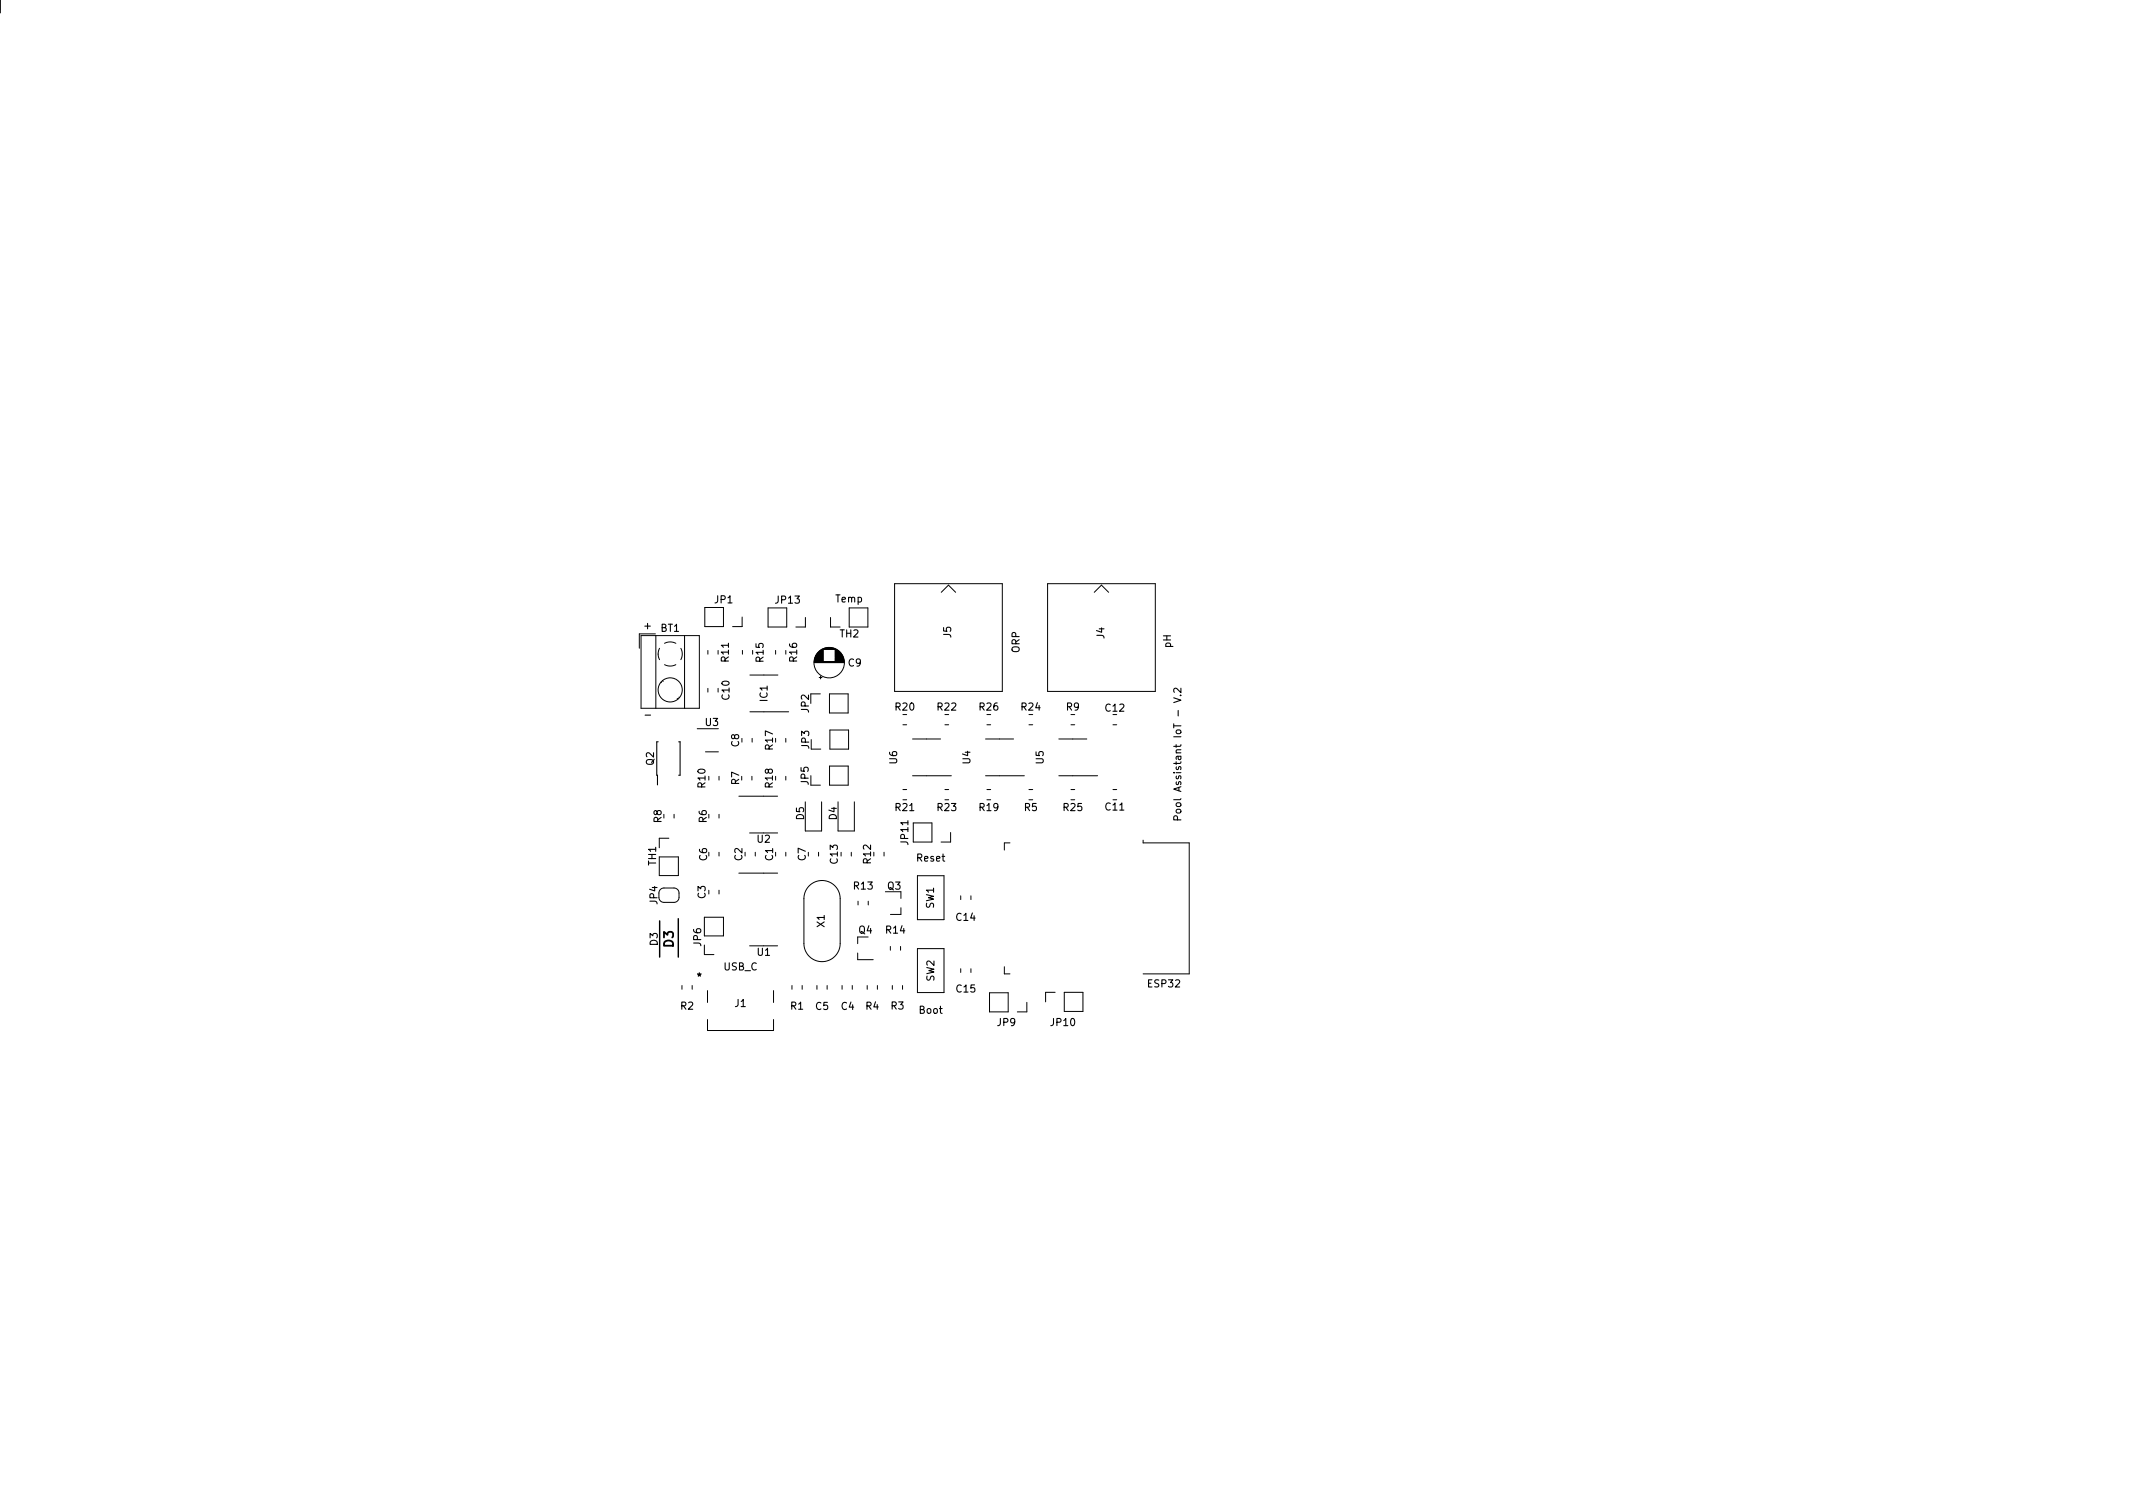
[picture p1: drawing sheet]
<svg xmlns="http://www.w3.org/2000/svg" width="297mm" height="210mm" viewBox="0 0 297 210" stroke-linecap="round" stroke-linejoin="round" font-family="sans-serif">
<defs><g id="words">
<text font-size="1.8" x="93.8" y="131.9" transform="rotate(-90 93.8 131.9)">D3</text>
<g font-size="1.4">
<text x="99.5" y="84">JP1</text>
<text x="116.4" y="83.9">Temp</text>
<text x="89.8" y="87.6">+</text>
<text x="92" y="88">BT1</text>
<text x="108.1" y="84">JP13</text>
<text x="117" y="88.7">TH2</text>
<text x="132.5" y="88.8" transform="rotate(-90 132.5 88.8)">J5</text>
<text x="153.8" y="88.9" transform="rotate(-90 153.8 88.9)">J4</text>
<text x="101.5" y="92.1" transform="rotate(-90 101.5 92.1)">R11</text>
<text x="106.3" y="92.1" transform="rotate(-90 106.3 92.1)">R15</text>
<text x="111" y="92.1" transform="rotate(-90 111 92.1)">R16</text>
<text x="118.1" y="92.8">C9</text>
<text x="142" y="90.9" transform="rotate(-90 142 90.9)">ORP</text>
<text x="163.1" y="90.2" transform="rotate(-90 163.1 90.2)">pH</text>
<text x="90" y="100">-</text>
<text x="98.2" y="101.1">U3</text>
<text x="101.6" y="97.4" transform="rotate(-90 101.6 97.4)">C10</text>
<text x="106.9" y="97.6" transform="rotate(-90 106.9 97.6)">IC1</text>
<text x="112.6" y="99.2" transform="rotate(-90 112.6 99.2)">JP2</text>
<text x="124.7" y="98.9">R20</text>
<text x="130.6" y="98.9">R22</text>
<text x="136.4" y="98.9">R26</text>
<text x="142.3" y="98.9">R24</text>
<text x="148.5" y="98.9">R9</text>
<text x="154" y="99.1">C12</text>
<text x="91.1" y="106.5" transform="rotate(-90 91.1 106.5)">Q2</text>
<text x="102.9" y="104" transform="rotate(-90 102.9 104)">C8</text>
<text x="107.6" y="104.4" transform="rotate(-90 107.6 104.4)">R17</text>
<text x="112.7" y="104.2" transform="rotate(-90 112.7 104.2)">JP3</text>
<text x="124.9" y="106.3" transform="rotate(-90 124.9 106.3)">U6</text>
<text x="135.1" y="106.3" transform="rotate(-90 135.1 106.3)">U4</text>
<text x="145.3" y="106.3" transform="rotate(-90 145.3 106.3)">U5</text>
<text x="98.2" y="109.6" transform="rotate(-90 98.2 109.6)">R10</text>
<text x="102.9" y="109.2" transform="rotate(-90 102.9 109.2)">R7</text>
<text x="107.6" y="109.6" transform="rotate(-90 107.6 109.6)">R18</text>
<text x="112.6" y="109.2" transform="rotate(-90 112.6 109.2)">JP5</text>
<text x="124.7" y="112.9">R21</text>
<text x="130.6" y="112.9">R23</text>
<text x="136.4" y="112.9">R19</text>
<text x="142.7" y="112.9">R5</text>
<text x="148.1" y="112.9">R25</text>
<text x="154" y="112.8">C11</text>
<text x="164.5" y="112.8" transform="rotate(-90 164.5 112.8)">Pool Assistant IoT - V.2</text>
<text x="92.1" y="114.5" transform="rotate(-90 92.1 114.5)">R8</text>
<text x="98.4" y="114.5" transform="rotate(-90 98.4 114.5)">R6</text>
<text x="98.5" y="119.8" transform="rotate(-90 98.5 119.8)">C6</text>
<text x="103.4" y="119.8" transform="rotate(-90 103.4 119.8)">C2</text>
<text x="105.5" y="117.3">U2</text>
<text x="107.6" y="119.8" transform="rotate(-90 107.6 119.8)">C1</text>
<text x="112" y="114.1" transform="rotate(-90 112 114.1)">D5</text>
<text x="112.2" y="119.8" transform="rotate(-90 112.2 119.8)">C7</text>
<text x="116.5" y="114.1" transform="rotate(-90 116.5 114.1)">D4</text>
<text x="126.5" y="117.5" transform="rotate(-90 126.5 117.5)">JP11</text>
<text x="127.7" y="120">Reset</text>
<text x="91.4" y="120.5" transform="rotate(-90 91.4 120.5)">TH1</text>
<text x="91.5" y="125.9" transform="rotate(-90 91.5 125.9)">JP4</text>
<text x="98.2" y="125.1" transform="rotate(-90 98.2 125.1)">C3</text>
<text x="116.7" y="120.2" transform="rotate(-90 116.7 120.2)">C13</text>
<text x="118.9" y="123.9">R13</text>
<text x="121.3" y="120.2" transform="rotate(-90 121.3 120.2)">R12</text>
<text x="123.6" y="123.9">Q3</text>
<text x="91.6" y="131.6" transform="rotate(-90 91.6 131.6)">D3</text>
<text x="97.6" y="131.7" transform="rotate(-90 97.6 131.7)">JP6</text>
<text x="114.8" y="129.1" transform="rotate(-90 114.8 129.1)">X1</text>
<text x="119.6" y="130">Q4</text>
<text x="123.4" y="130">R14</text>
<text x="130.1" y="126.5" transform="rotate(-90 130.1 126.5)">SW1</text>
<text x="133.2" y="128.2">C14</text>
<text x="97.1" y="136.5">*</text>
<text x="100.8" y="135.1">USB_C</text>
<text x="105.5" y="133.1">U1</text>
<text x="130.1" y="136.7" transform="rotate(-90 130.1 136.7)">SW2</text>
<text x="159.9" y="137.5">ESP32</text>
<text x="94.8" y="140.6">R2</text>
<text x="102.3" y="140.2">J1</text>
<text x="110.1" y="140.6">R1</text>
<text x="113.6" y="140.6">C5</text>
<text x="117.2" y="140.6">C4</text>
<text x="120.6" y="140.6">R4</text>
<text x="124.1" y="140.6">R3</text>
<text x="128" y="141.1">Boot</text>
<text x="133.2" y="138.2">C15</text>
<text x="138.9" y="142.9">JP9</text>
<text x="146.4" y="142.9">JP10</text>
</g>
</g></defs>
<g fill="none" stroke="#000" stroke-width=".14">
<path d="M0 0v1.8M89.3 88.5h8.1v10.1h-8.1zM91.3 88.3h-2.3v2M91.3 88.5v10.1M91.7 91.1l.1 .8M91.8 90.3l-.2 .8M92.1 95v.1M92.3 94.8l.1 .1M92.5 89.6l.8-.2 .8 .2M92.5 92.5l.9 .2 .7-.2M94.3 97.2l.1 .1M94.5 97.1h.1"/>
<path d="M94.8 90.3l.2 .7-.2 .9M95.3 88.5v10.1M98.1 84.6h2.7v2.6h-2.7zM98.6 90.6v.5M98.6 95.8v.6M100 90.6v.5M100 95.8v.6M103.4 85.9v1.3h-1.4M103.4 90.6v.5M104.4 99.1h5.4M104.4 94h3.9M104.8 90.6v.5"/>
<path d="M107 84.6h2.6v2.7h-2.6zM108 90.6v.5M109.4 90.6v.5M112.2 86v1.3h-1.4M112.9 96.6h1.3M113.4 92.2h4.1M113.4 92.3h4.1M113.4 92.1h4.1M113.4 92.1h1.2M113.4 92h1.2M113.4 91.9h1.2M113.4 91.8h1.2"/>
<path d="M113.5 91.7h1.1M113.5 91.6h1.1M113.5 91.5h1.1M113.6 91.4h1M113.6 91.3h1M113.7 91.2h.9M113.7 91.1h.9M113.8 91.1h.8M113.8 91h.8M113.9 90.9h.7M114 90.8h.6M114 90.7h.6"/>
<path d="M114.1 90.7h.5M114.1 94.3h.4M114.2 90.6h.4M114.3 90.5h.3M114.3 94.1v.4M114.4 90.5h.2M114.5 90.4h2M114.5 90.4h1.9M114.6 90.3h1.7M114.7 90.3h1.5M114.8 90.3h1.3M114.9 90.2h1.1"/>
<path d="M115.1 90.2h.7M115.5 96.6h2.6v2.7h-2.6zM115.7 86v1.3h1.3M116.3 90.5h.2M116.3 90.5h.3M116.3 90.5h.4M116.3 90.6h.4M116.3 90.6h.5M116.3 90.7h.5M116.3 90.7h.6M116.3 90.8h.6M116.3 90.8h.7"/>
<path d="M116.3 90.9h.7M116.3 90.9h.8M116.3 91h.8M116.3 91.1h.9M116.3 91.2h1M116.3 91.3h1M116.3 91.4h1.1M116.3 91.5h1.1M116.3 91.6h1.1M116.3 91.6h1.2M116.3 91.7h1.2M116.3 91.8h1.2"/>
<path d="M116.3 91.9h1.2M116.3 92h1.2M116.3 92.1h1.2M118.3 84.6h2.6v2.7h-2.6zM124.6 81.3h15v15h-15zM125.7 99.5h.6M131.1 82.5l1-1 1 1M131.6 99.5h.5M137.4 99.5h.6M143.3 99.5h.5M145.9 81.3h15v15h-15zM149.1 99.5h.6"/>
<path d="M152.4 82.5l1-1 1 1M91.8 119.3h2.7v2.6h-2.7zM93.1 116.7h-1.3v1.3M93.9 113.4v.5M97.1 101.5h2.9M98.2 104.7h1.8M100.1 108.1v.5M100.1 113.4v.5M100.1 118.7v.5M102.9 110.9h5.4M104.4 116h3.9M104.7 108.1v.5"/>
<path d="M104.7 102.8v.5M105.2 118.7v.5M109.4 102.8v.5M109.4 108.1v.5M109.4 118.7v.5M112.1 111.6v4.1h2.3v-4.1M112.9 109.3h1.3M113 104.3h1.3M114 118.7v.5M115.5 106.7h2.6v2.6h-2.6zM115.6 101.6h2.6v2.7h-2.6zM116.7 111.6v4.1h2.3v-4.1"/>
<path d="M118.5 118.7v.5M123.1 118.7v.5M125.7 111.4h.6M125.7 109.9h.6M125.7 100.9h.6M127.1 102.9h3.9M127.1 108h5.4M127.2 114.6h2.6v2.6h-2.6zM131.6 111.4h.5M131.6 109.9h.5M131.6 100.9h.5M132.4 115.9v1.3h-1.3"/>
<path d="M137.2 102.9h4M137.2 108h5.4M137.4 111.4h.6M137.4 109.9h.6M137.4 100.9h.6M140.6 117.4h-.7v1M143.3 111.4h.5M143.3 109.9h.5M143.3 100.9h.5M147.5 102.9h3.8M147.5 108h5.4M149.1 111.4h.6"/>
<path d="M149.1 109.9h.6M149.1 100.9h.6M155 109.9h.5M155 100.9h.5M159.2 117v.4h6.4v18.2h-6.4M91.8 124.3a.7 .7 0 0 1 .7-.7h1.4a.7 .7 0 0 1 .7 .7v.6a.7 .7 0 0 1-.7 .7h-1.4a.7 .7 0 0 1-.7-.7M95 137.2v.5M96.4 137.2v.5M98.1 127.7h2.7v2.6h-2.7zM98.1 131.6v1.3h1.3M98.5 137.9v1.7M100.1 124v.5"/>
<path d="M102.9 121.6h5.4M104.4 131.7h3.9M107.7 137.9v1.7M110.3 137.2v.5M111.7 137.2v.5M112.7 123.3a2.52 2.52 0 0 1 2.7-.5 2.52 2.52 0 0 1 1.6 2.3v6.3a2.53 2.53 0 0 1-2.5 2.5 2.53 2.53 0 0 1-2.5-2.5v-6.3a2.52 2.52 0 0 1 .7-1.8zM113.8 137.2v.5M115.2 137.2v.5M117.3 137.2v.5M118.7 137.2v.5M119.4 130.5v.9M119.4 132.7v.9h2.2"/>
<path d="M119.5 125.5v.5M120.8 137.2v.6M120.9 125.5v.5M122.2 137.2v.6M124 131.8v.5M124.3 137.2v.6M125.4 131.8v.5M125.5 124.2v.9M125.5 126.4v.9h-1.5M125.7 137.2v.6M127.8 121.9h3.7v6.2h-3.7zM127.8 132.1h3.7v6.1h-3.7z"/>
<path d="M133.8 124.7v.6M133.8 134.9v.5M135.2 124.7v.6M135.2 134.9v.5M137.8 138.2h2.6v2.7h-2.6zM139.9 134.6v1h.7M143 139.6v1.3h-1.3M146.9 138.2h-1.3v1.3M148.2 138.2h2.6v2.6h-2.6zM98.5 142v1.5h9.2v-1.5"/>
<circle cx="93.3" cy="96.1" r="1.68"/>
<circle cx="115.5" cy="92.3" r="2.12"/>
</g>
<path d="M164.4 96.8h.1M164.5 95.8v.6l-.8-.6-.2 .2v.4M91.7 103.3h-.2v4.6h.1v1.4M94.5 103.3h.2v4.6h-.2M163.8 112.8l.5-.1 .1 .1 .1 .2-.2 .2h-.3l-.2-.2zM164 114.2l-.1-.5-.1-.1h-.3v.6h1" fill="none" stroke="#000" stroke-width=".15"/>
<path d="M91.9 128.2v5.1M94.5 127.9v5.4" fill="none" stroke="#000" stroke-width=".2"/>
<use href="#words"/>
</svg>
